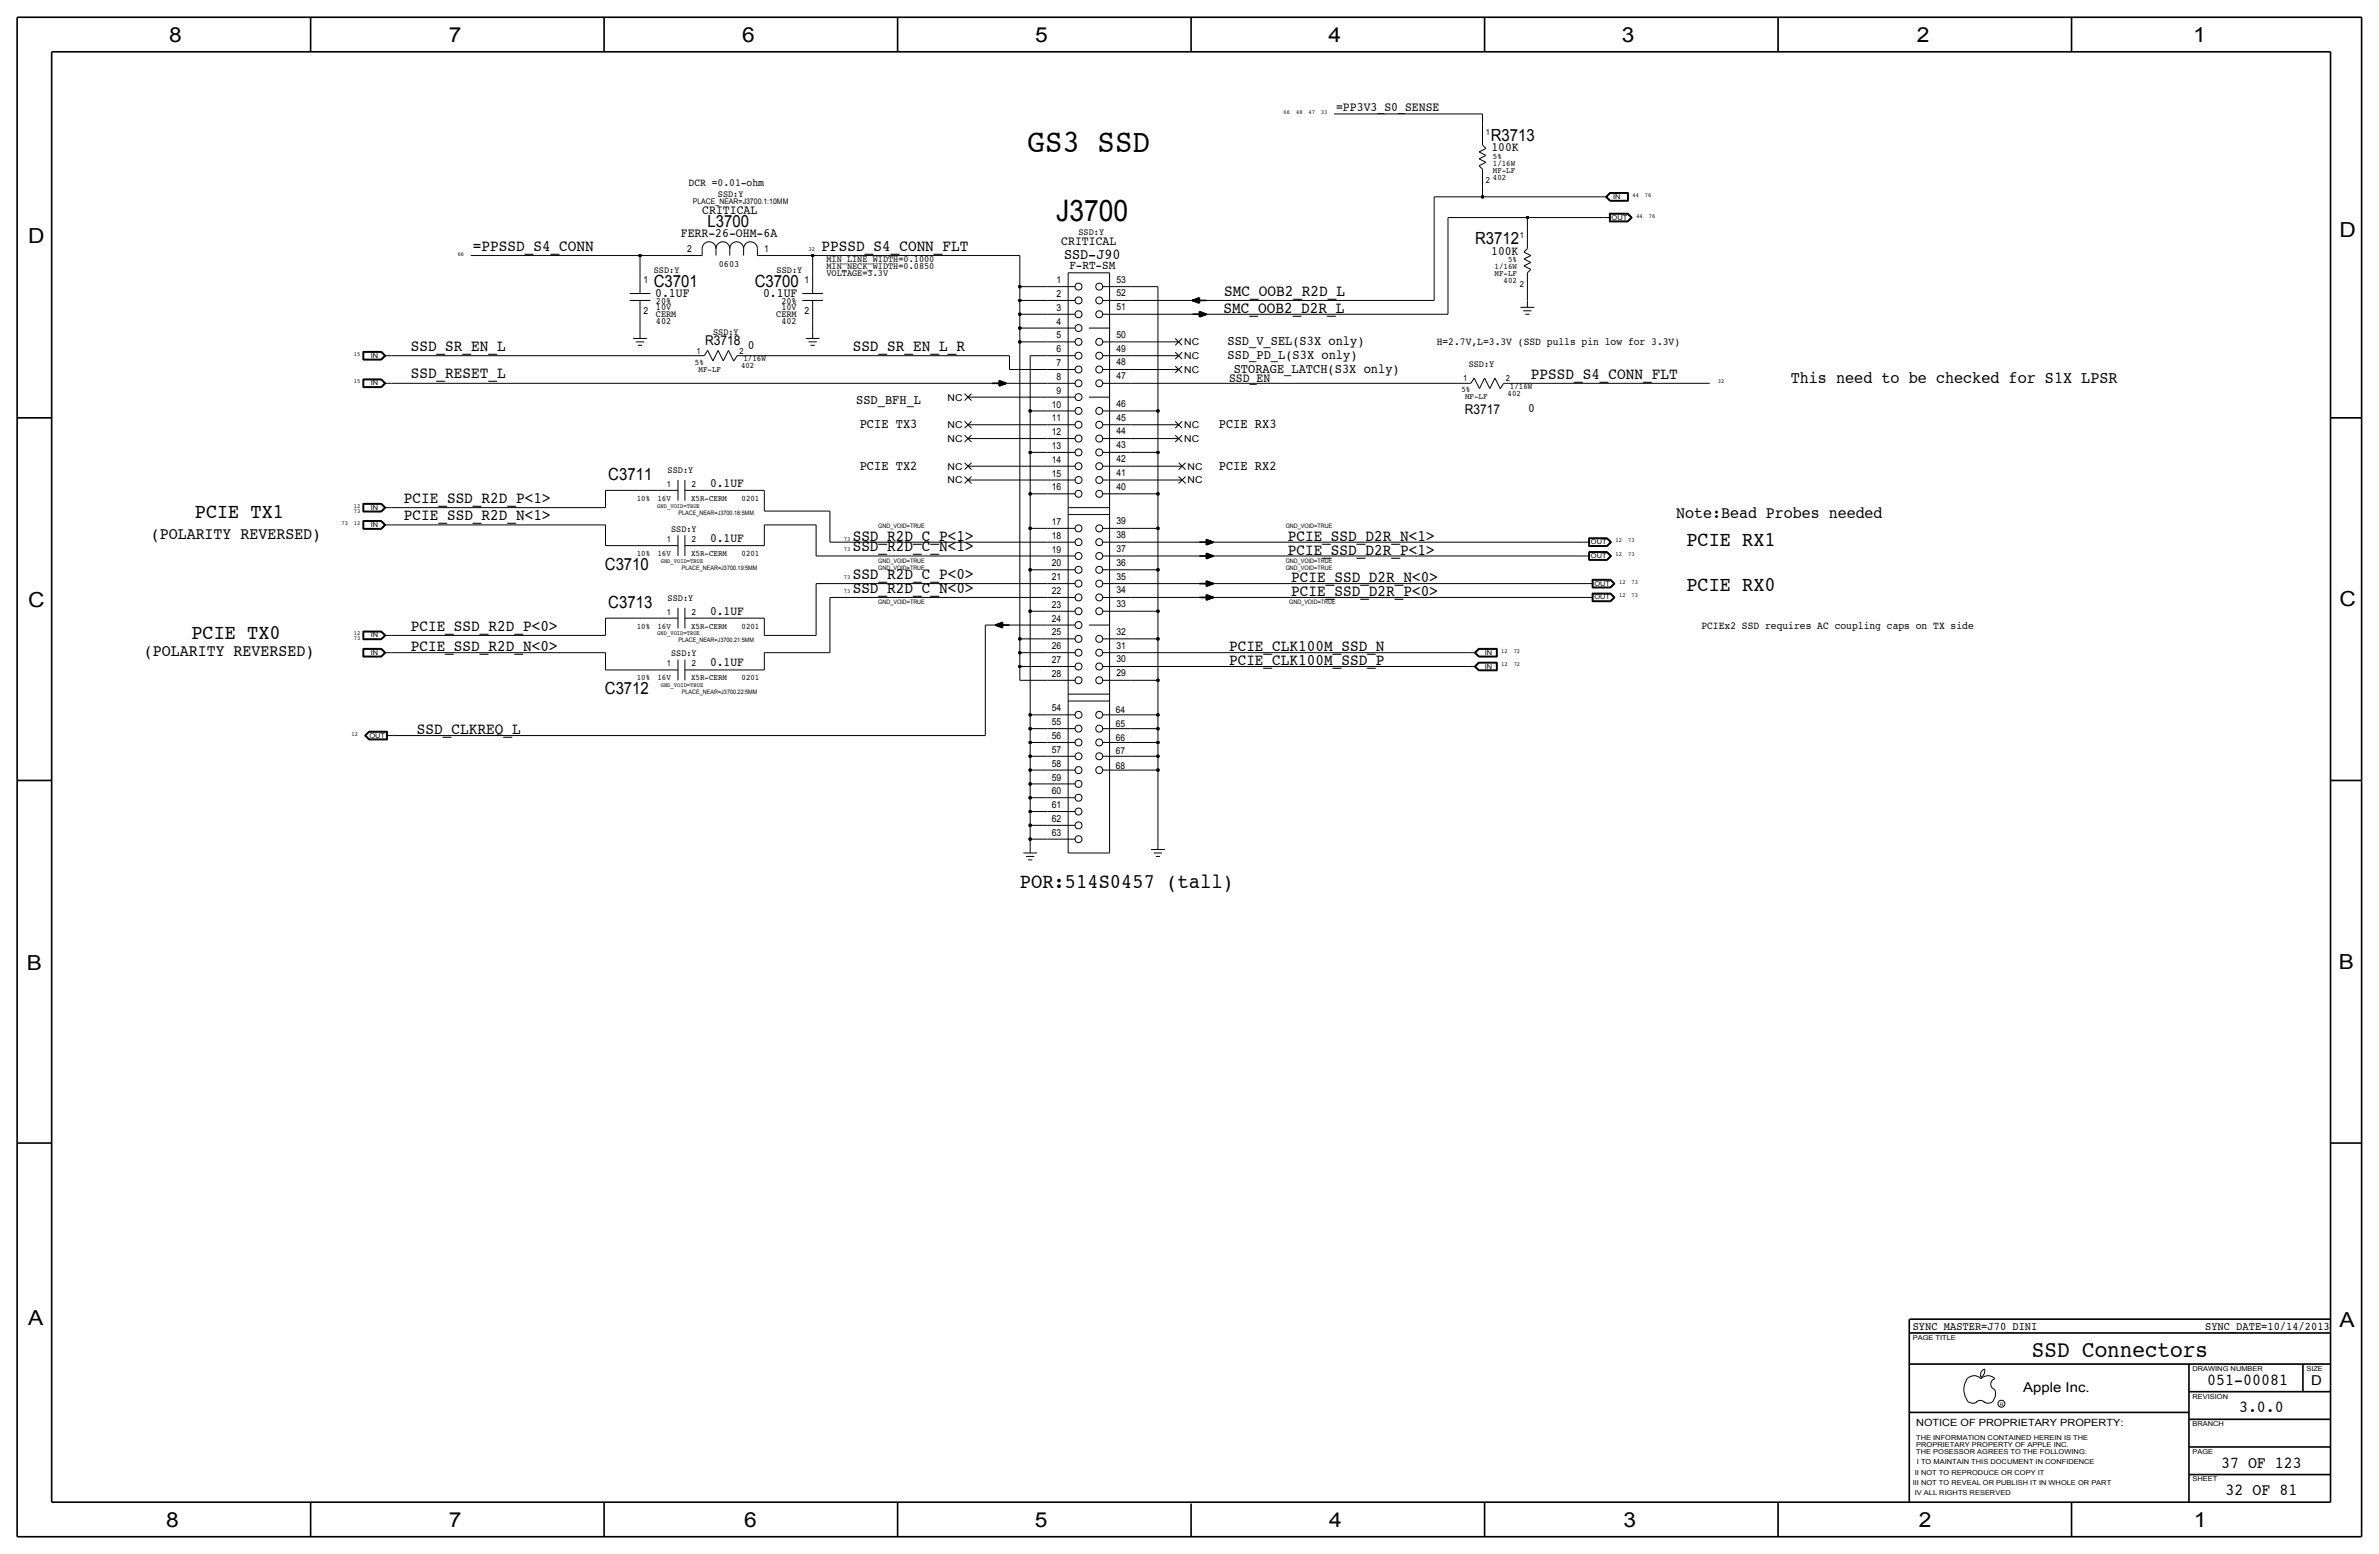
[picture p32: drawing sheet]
<svg xmlns="http://www.w3.org/2000/svg" width="875mm" height="572mm" viewBox="0 0 875 572" stroke-linecap="round" stroke-linejoin="round" font-family="sans-serif">
<defs><g id="words">
<text font-size="12" x="378" y="55.9">GS3 SSD</text>
<text font-size="10.9" x="388.5" y="81.3">J3700</text>
<text font-size="8.6" x="747.3" y="499.1">SSD Connectors</text>
<g font-size="7.7">
<text x="71.7" y="190.5">PCIE TX1</text>
<text x="620.3" y="200.7">PCIE RX1</text>
<text x="620.3" y="217.2">PCIE RX0</text>
<text x="70.4" y="234.9">PCIE TX0</text>
<text x="375.1" y="326.4">POR:514S0457 (tall)</text>
</g>
<g font-size="7.6">
<text x="62.2" y="15.5">8</text>
<text x="165" y="15.5">7</text>
<text x="273" y="15.5">6</text>
<text x="380.7" y="15.5">5</text>
<text x="488.6" y="15.5">4</text>
<text x="596.6" y="15.5">3</text>
<text x="705.1" y="15.5">2</text>
<text x="806.7" y="15.5">1</text>
<text x="10.4" y="89.4">D</text>
<text x="860.5" y="87.1">D</text>
<text x="10.4" y="223.3">C</text>
<text x="860.5" y="222.8">C</text>
<text x="9.8" y="356.6">B</text>
<text x="860.2" y="356.4">B</text>
<text x="10.4" y="487.4">A</text>
<text x="860.5" y="488.2">A</text>
<text x="61.2" y="561.6">8</text>
<text x="165" y="561.6">7</text>
<text x="273.8" y="561.6">6</text>
<text x="380.7" y="561.6">5</text>
<text x="488.9" y="561.6">4</text>
<text x="597.1" y="561.6">3</text>
<text x="705.8" y="561.6">2</text>
<text x="806.9" y="561.6">1</text>
</g>
<g font-size="6.2">
<text x="548.3" y="51.8">R3713</text>
<text x="260.3" y="83.6">L3700</text>
<text x="542.6" y="89.9">R3712</text>
<text x="240.5" y="105.4">C3701</text>
<text x="277.6" y="105.4">C3700</text>
<text x="658.7" y="141">This need to be checked for S1X LPSR</text>
<text x="223.8" y="176.5">C3711</text>
<text x="616.6" y="190.5">Note:Bead Probes needed</text>
<text x="55.5" y="198.1">(POLARITY REVERSED)</text>
<text x="222.5" y="209.6">C3710</text>
<text x="223.8" y="223.5">C3713</text>
<text x="52.9" y="241.3">(POLARITY REVERSED)</text>
<text x="222.5" y="255.3">C3712</text>
<text x="811.9" y="509.3">051-00081</text>
<text x="823.6" y="519.4">3.0.0</text>
<text x="817" y="539.8">37 OF 123</text>
<text x="818.6" y="549.9">32 OF 81</text>
</g>
<g font-size="5.9">
<text x="173.9" y="92.2">=PPSSD_S4_CONN</text>
<text x="302.2" y="92.2">PPSSD_S4_CONN_FLT</text>
<text x="450.3" y="108.7">SMC_OOB2_R2D_L</text>
<text x="450" y="115.1">SMC_OOB2_D2R_L</text>
<text x="151.1" y="129">SSD_SR_EN_L</text>
<text x="313.6" y="129">SSD_SR_EN_L_R</text>
<text x="151.1" y="139.2">SSD_RESET_L</text>
<text x="563.1" y="139.4">PPSSD_S4_CONN_FLT</text>
<text x="148.5" y="184.9">PCIE_SSD_R2D_P&lt;1&gt;</text>
<text x="148.5" y="191.3">PCIE_SSD_R2D_N&lt;1&gt;</text>
<text x="313.6" y="202.7">SSD_R2D_C_N&lt;1&gt;</text>
<text x="313.6" y="198.9">SSD_R2D_C_P&lt;1&gt;</text>
<text x="473.7" y="198.9">PCIE_SSD_D2R_N&lt;1&gt;</text>
<text x="473.7" y="204">PCIE_SSD_D2R_P&lt;1&gt;</text>
<text x="313.6" y="212.9">SSD_R2D_C_P&lt;0&gt;</text>
<text x="474.9" y="214.1">PCIE_SSD_D2R_N&lt;0&gt;</text>
<text x="313.6" y="217.9">SSD_R2D_C_N&lt;0&gt;</text>
<text x="474.9" y="219.2">PCIE_SSD_D2R_P&lt;0&gt;</text>
<text x="151.1" y="231.9">PCIE_SSD_R2D_P&lt;0&gt;</text>
<text x="151.1" y="239.5">PCIE_SSD_R2D_N&lt;0&gt;</text>
<text x="452.1" y="239.5">PCIE_CLK100M_SSD_N</text>
<text x="452.1" y="244.6">PCIE_CLK100M_SSD_P</text>
<text x="153.4" y="270">SSD_CLKREQ_L</text>
</g>
<text font-size="5.6" x="391.4" y="95.3">SSD-J90</text>
<g font-size="5">
<text x="259.4" y="126.7">R3718</text>
<text x="451.5" y="127">SSD_V_SEL(S3X only)</text>
<text x="451.5" y="132.1">SSD_PD_L(S3X only)</text>
<text x="453.8" y="137.2">STORAGE_LATCH(S3X only)</text>
<text x="314.9" y="148.6">SSD_BFH_L</text>
<text x="538.8" y="152.1">R3717</text>
<text x="316.2" y="157.5">PCIE TX3</text>
<text x="448.3" y="157.5">PCIE RX3</text>
<text x="316.2" y="172.7">PCIE TX2</text>
<text x="448.3" y="172.7">PCIE RX2</text>
<text x="850.1" y="509.3">D</text>
<text x="744.2" y="511.8">Apple Inc.</text>
</g>
<g font-size="4.7">
<text x="491.4" y="40.6">=PP3V3_S0_SENSE</text>
<text x="548.6" y="55.6">100K</text>
<text x="258.3" y="78.7">CRITICAL</text>
<text x="250.4" y="87.1">FERR-26-OHM-6A</text>
<text x="390.3" y="90.2">CRITICAL</text>
<text x="548.5" y="93.7">100K</text>
<text x="241" y="109.2">0.1UF</text>
<text x="280.6" y="109.2">0.1UF</text>
<text x="275.1" y="128.5">0</text>
<text x="452.1" y="140.5">SSD_EN</text>
<text x="562.1" y="151.4">0</text>
<text x="261.2" y="179.1">0.1UF</text>
<text x="261.2" y="199.4">0.1UF</text>
<text x="261.2" y="226.1">0.1UF</text>
<text x="261.2" y="245.1">0.1UF</text>
</g>
<text font-size="4.5" x="393.3" y="99.1">F-RT-SM</text>
<g font-size="4.3">
<text x="703.5" y="488.9">SYNC_MASTER=J70_DINI</text>
<text x="811.1" y="488.9">SYNC_DATE=10/14/2013</text>
</g>
<g font-size="4">
<text x="253.3" y="68.6">DCR =0.01-ohm</text>
<text x="528.4" y="127">H=2.7V,L=3.3V (SSD pulls pin low for 3.3V)</text>
<text x="625.8" y="231.1">PCIEx2 SSD requires AC coupling caps on TX side</text>
</g>
<text font-size="3.7" x="704.8" y="524.5">NOTICE OF PROPRIETARY PROPERTY:</text>
<g font-size="3.5">
<text x="264.1" y="72.4">SSD:Y</text>
<text x="396.7" y="86.4">SSD:Y</text>
<text x="252.7" y="92.7">2</text>
<text x="281.1" y="92.7">1</text>
<text x="240.5" y="100.3">SSD:Y</text>
<text x="264.4" y="98">0603</text>
<text x="285.6" y="100.3">SSD:Y</text>
<text x="304" y="96.5">MIN_LINE_WIDTH=0.1000</text>
<text x="304" y="101.6">VOLTAGE=3.3V</text>
<text x="304" y="99.1">MIN_NECK_WIDTH=0.0850</text>
<text x="236.7" y="104.1">1</text>
<text x="295.9" y="104.1">1</text>
<text x="388.6" y="104.1">1</text>
<text x="410.7" y="103.9">53</text>
<text x="241.2" y="111.8">20%</text>
<text x="287.4" y="111.8">20%</text>
<text x="388.6" y="109.2">2</text>
<text x="410.7" y="109">52</text>
<text x="236.7" y="115.6">2</text>
<text x="241.2" y="116.6">CERM</text>
<text x="241.2" y="114">10V</text>
<text x="241.2" y="119.1">402</text>
<text x="285.5" y="116.6">CERM</text>
<text x="287.4" y="119.1">402</text>
<text x="287.4" y="114">10V</text>
<text x="295.9" y="115.6">2</text>
<text x="388.6" y="114.3">3</text>
<text x="388.6" y="119.4">4</text>
<text x="410.7" y="114.1">51</text>
<text x="262.3" y="123.2">SSD:Y</text>
<text x="388.6" y="124.5">5</text>
<text x="410.7" y="124.2">50</text>
<text x="388.6" y="129.5">6</text>
<text x="410.7" y="129.3">49</text>
<text x="435.6" y="127">NC</text>
<text x="388.6" y="134.6">7</text>
<text x="410.7" y="134.4">48</text>
<text x="435.6" y="137.2">NC</text>
<text x="435.6" y="132.1">NC</text>
<text x="540.2" y="135.1">SSD:Y</text>
<text x="388.6" y="139.7">8</text>
<text x="410.7" y="139.5">47</text>
<text x="348.5" y="147.3">NC</text>
<text x="386.8" y="149.9">10</text>
<text x="388.6" y="144.8">9</text>
<text x="410.7" y="149.6">46</text>
<text x="386.8" y="155">11</text>
<text x="410.7" y="154.7">45</text>
<text x="348.5" y="157.5">NC</text>
<text x="386.8" y="160">12</text>
<text x="410.7" y="159.8">44</text>
<text x="435.6" y="157.5">NC</text>
<text x="348.5" y="162.6">NC</text>
<text x="386.8" y="165.1">13</text>
<text x="410.7" y="164.9">43</text>
<text x="435.6" y="162.6">NC</text>
<text x="245.6" y="174">SSD:Y</text>
<text x="348.5" y="172.7">NC</text>
<text x="386.8" y="170.2">14</text>
<text x="410.7" y="169.9">42</text>
<text x="436.8" y="172.7">NC</text>
<text x="348.5" y="177.8">NC</text>
<text x="386.8" y="175.3">15</text>
<text x="410.7" y="175">41</text>
<text x="436.8" y="177.8">NC</text>
<text x="386.8" y="180.4">16</text>
<text x="410.7" y="180.1">40</text>
<text x="246.8" y="195.6">SSD:Y</text>
<text x="386.8" y="193.1">17</text>
<text x="410.7" y="197.9">38</text>
<text x="410.7" y="192.8">39</text>
<text x="386.8" y="198.1">18</text>
<text x="386.8" y="203.2">19</text>
<text x="410.7" y="203">37</text>
<text x="386.8" y="208.3">20</text>
<text x="410.7" y="208.1">36</text>
<text x="386.8" y="213.4">21</text>
<text x="410.7" y="213.1">35</text>
<text x="245.6" y="221">SSD:Y</text>
<text x="386.8" y="218.5">22</text>
<text x="410.7" y="218.2">34</text>
<text x="386.8" y="223.5">23</text>
<text x="410.7" y="223.3">33</text>
<text x="386.8" y="228.6">24</text>
<text x="386.8" y="233.7">25</text>
<text x="410.7" y="233.5">32</text>
<text x="386.8" y="238.8">26</text>
<text x="410.7" y="238.5">31</text>
<text x="246.8" y="241.3">SSD:Y</text>
<text x="386.8" y="243.9">27</text>
<text x="410.7" y="243.6">30</text>
<text x="386.8" y="249">28</text>
<text x="410.7" y="248.7">29</text>
<text x="386.8" y="261.6">54</text>
<text x="410.4" y="262.1">64</text>
<text x="386.8" y="266.7">55</text>
<text x="410.4" y="267.2">65</text>
<text x="386.8" y="271.8">56</text>
<text x="410.4" y="272.5">66</text>
<text x="386.8" y="276.9">57</text>
<text x="386.8" y="282">58</text>
<text x="410.4" y="277.4">67</text>
<text x="386.8" y="287">59</text>
<text x="410.4" y="282.7">68</text>
<text x="386.8" y="292.1">60</text>
<text x="386.8" y="297.2">61</text>
<text x="386.8" y="302.3">62</text>
<text x="386.8" y="307.4">63</text>
</g>
<g font-size="3.1">
<text x="546.6" y="49.5">1</text>
<text x="549.1" y="58.4">5%</text>
<text x="549.1" y="61">1/16W</text>
<text x="549.1" y="63.5">MF-LF</text>
<text x="546.6" y="67.3">2</text>
<text x="549.1" y="66">402</text>
<text x="559" y="87.6">1</text>
<text x="549.7" y="101.6">MF-LF</text>
<text x="549.7" y="99.1">1/16W</text>
<text x="554.7" y="96.5">5%</text>
<text x="553" y="104.1">402</text>
<text x="559" y="105.4">2</text>
<text x="256.2" y="130">1</text>
<text x="272" y="130">2</text>
<text x="255.6" y="134.1">5%</text>
<text x="256.9" y="136.7">MF-LF</text>
<text x="272.6" y="135.4">402</text>
<text x="273.4" y="132.8">1/16W</text>
<text x="538.2" y="140.2">1</text>
<text x="553.9" y="140.2">2</text>
<text x="555.4" y="143">1/16W</text>
<text x="537.5" y="144.3">5%</text>
<text x="538.9" y="146.8">MF-LF</text>
<text x="554.5" y="145.5">402</text>
<text x="245.3" y="179.1">1</text>
<text x="254.5" y="179.1">2</text>
<text x="234.2" y="184.2">10%</text>
<text x="241.8" y="184.2">16V</text>
<text x="254.2" y="184.2">X5R-CERM</text>
<text x="272.7" y="184.2">0201</text>
<text x="245.3" y="199.4">1</text>
<text x="254.5" y="199.4">2</text>
<text x="234.2" y="204.5">10%</text>
<text x="241.8" y="204.5">16V</text>
<text x="254.2" y="204.5">X5R-CERM</text>
<text x="272.7" y="204.5">0201</text>
<text x="245.3" y="226.1">1</text>
<text x="254.5" y="226.1">2</text>
<text x="234.2" y="231.1">10%</text>
<text x="241.8" y="231.1">16V</text>
<text x="254.2" y="231.1">X5R-CERM</text>
<text x="272.7" y="231.1">0201</text>
<text x="245.3" y="245.1">1</text>
<text x="254.5" y="245.1">2</text>
<text x="234.2" y="250.2">10%</text>
<text x="241.8" y="250.2">16V</text>
<text x="254.2" y="250.2">X5R-CERM</text>
<text x="272.7" y="250.2">0201</text>
</g>
<text font-size="2.9" x="254.8" y="74.9">PLACE_NEAR=J3700.1:10MM</text>
<g font-size="2.5">
<text x="593.3" y="73.2">IN</text>
<text x="592.8" y="80.8">OUT</text>
<text x="136.4" y="131.6">IN</text>
<text x="136.4" y="141.7">IN</text>
<text x="136.4" y="187.5">IN</text>
<text x="136.4" y="193.8">IN</text>
<text x="585.2" y="200.2">OUT</text>
<text x="585.2" y="205.2">OUT</text>
<text x="586.4" y="215.4">OUT</text>
<text x="586.4" y="220.5">OUT</text>
<text x="136.4" y="234.4">IN</text>
<text x="136.4" y="240.8">IN</text>
<text x="546.1" y="245.9">IN</text>
<text x="546.1" y="240.8">IN</text>
<text x="135.9" y="271.3">OUT</text>
<text x="703.5" y="492.8">PAGE TITLE</text>
<text x="806.4" y="504.2">DRAWING NUMBER</text>
<text x="848.3" y="504.2">SIZE</text>
<text x="806.4" y="514.4">REVISION</text>
<text x="806.4" y="524.5">BRANCH</text>
<text x="704.8" y="532.1">PROPRIETARY PROPERTY OF APPLE INC.</text>
<text x="704.8" y="529.6">THE INFORMATION CONTAINED HEREIN IS THE</text>
<text x="704.8" y="534.7">THE POSESSOR AGREES TO THE FOLLOWING:</text>
<text x="705.1" y="538.5">I TO MAINTAIN THIS DOCUMENT IN CONFIDENCE</text>
<text x="806.4" y="534.7">PAGE</text>
<text x="704.3" y="542.3">II NOT TO REPRODUCE OR COPY IT</text>
<text x="806.4" y="544.8">SHEET</text>
<text x="703.5" y="546.1">III NOT TO REVEAL OR PUBLISH IT IN WHOLE OR PART</text>
<text x="704.3" y="549.9">IV ALL RIGHTS RESERVED</text>
</g>
<g font-size="2.3">
<text x="472.1" y="41.9">66</text>
<text x="476.7" y="41.9">48</text>
<text x="481.3" y="41.9">47</text>
<text x="485.9" y="41.9">33</text>
<text x="600.5" y="72.4">44</text>
<text x="605" y="72.4">76</text>
<text x="601.9" y="80">44</text>
<text x="606.4" y="80">76</text>
<text x="168.4" y="94">66</text>
<text x="297.4" y="92.2">32</text>
<text x="130.2" y="130.8">15</text>
<text x="130.2" y="141">15</text>
<text x="631.9" y="141">32</text>
<text x="130.2" y="188.5">73</text>
<text x="130.2" y="186.7">12</text>
<text x="241.8" y="186.7">GND_VOID=TRUE</text>
<text x="249.5" y="189.2">PLACE_NEAR=J3700.18:5MM</text>
<text x="125.6" y="193">73</text>
<text x="130.2" y="193">12</text>
<text x="323" y="194.3">GND_VOID=TRUE</text>
<text x="472.9" y="194.3">GND_VOID=TRUE</text>
<text x="310.3" y="202.7">73</text>
<text x="310.3" y="198.9">73</text>
<text x="594.3" y="199.4">12</text>
<text x="598.8" y="199.4">73</text>
<text x="243" y="207">GND_VOID=TRUE</text>
<text x="250.8" y="209.6">PLACE_NEAR=J3700.19:5MM</text>
<text x="323" y="209.6">GND_VOID=TRUE</text>
<text x="323" y="207">GND_VOID=TRUE</text>
<text x="472.9" y="207">GND_VOID=TRUE</text>
<text x="472.9" y="209.5">GND_VOID=TRUE</text>
<text x="594.3" y="204.5">12</text>
<text x="598.8" y="204.5">73</text>
<text x="310.3" y="212.9">73</text>
<text x="595.5" y="214.6">12</text>
<text x="600.1" y="214.6">73</text>
<text x="310.3" y="217.9">73</text>
<text x="595.5" y="219.7">12</text>
<text x="600.1" y="219.7">73</text>
<text x="323" y="222.3">GND_VOID=TRUE</text>
<text x="474.2" y="222.3">GND_VOID=TRUE</text>
<text x="130.2" y="233.7">12</text>
<text x="241.8" y="233.7">GND_VOID=TRUE</text>
<text x="130.2" y="235.5">73</text>
<text x="249.5" y="236.2">PLACE_NEAR=J3700.21:5MM</text>
<text x="552.2" y="245.1">12</text>
<text x="552.2" y="240">12</text>
<text x="556.8" y="245.1">72</text>
<text x="556.8" y="240">72</text>
<text x="243" y="252.7">GND_VOID=TRUE</text>
<text x="250.8" y="255.3">PLACE_NEAR=J3700.22:5MM</text>
<text x="129.3" y="270.5">12</text>
</g>
<text font-size="1.8" x="735.5" y="516.9">R</text>
</g></defs>
<g fill="none" stroke="#000" stroke-width=".37">
<path d="M490.7 41.9h54.6zM544 58.4l2.6 1.3zM544 55.9l2.6 1.3zM544 55.9l2.6-1.3zM544 58.4l2.6-1.2zM545.3 53.3l1.3 1.3zM545.3 41.9v3.8zM545.3 45.7v7.6zM527.5 72.4v38.1zM527.5 72.4h17.8zM544 61l1.3 1.2zM544 61l2.6-1.3z"/>
<path d="M545.3 72.4h43.2zM545.3 68.6v3.8zM545.3 62.2v6.4zM588.5 72.4h2.5zM590.5 72.4l1.6 1.6zM590.7 72.4l1.5-1.5zM590.7 72.4l1.5 1.5zM590.9 72.4l1.3 1.4zM590.9 72.4l1.3-1.4zM591 72.4l1.3 1.3zM591 72.4l1.3-1.3zM592 78.4v3.2z"/>
<path d="M592 78.4h6.8zM592.1 78.5v3zM592.1 78.5h6.6zM592.1 70.8h6.8zM592.1 70.8l-1.6 1.6zM592.1 74h6.8zM592.2 70.9h6.6zM592.2 78.6v2.8zM592.2 78.6h6.5zM592.2 73.9h6.6zM592.2 71h6.5zM592.2 73.8h6.5z"/>
<path d="M592.3 71.1h6.3zM592.3 73.7h6.3zM592.3 78.7h6.3zM592.3 78.7v2.6zM598.6 78.7l1.3 1.3zM598.6 71.1v2.6zM598.7 78.6l1.3 1.4zM598.7 71v2.8zM598.7 78.5l1.5 1.5zM598.8 78.4l1.6 1.6zM598.8 70.9v3zM598.9 70.8v3.2z"/>
<path d="M173.2 94h62.2zM235.4 94h15.2zM235.4 94v6.3zM250.6 94h7.7zM258.3 91.4a2.54 2.54 0 0 1 2.5-2.5 2.54 2.54 0 0 1 2.5 2.5 2.54 2.54 0 0 1 2.6-2.5 2.54 2.54 0 0 1 2.5 2.5 2.54 2.54 0 0 1 2.6-2.5 2.54 2.54 0 0 1 2.5 2.5 2.54 2.54 0 0 1 2.5-2.5 2.54 2.54 0 0 1 2.6 2.5M258.3 91.4v2.6zM263.3 91.4v2.6zM268.4 91.4v2.6zM273.5 91.4v2.6zM278.6 91.4v2.6zM278.6 94h7.6zM286.2 94h12.7z"/>
<path d="M298.9 94h76.2zM298.9 94v6.3zM375.1 94v11.4zM532.6 80v35.6zM532.6 80h29.2zM560.5 97.8l2.6-1.3zM560.5 95.3l2.6-1.3zM560.5 92.7l1.3-1.3zM560.5 92.7l2.6 1.3zM560.5 97.8l2.6 1.3zM560.5 95.3l2.6 1.2zM561.8 80v3.8z"/>
<path d="M561.8 83.8v7.6zM561.8 80h27.9zM563.1 99.1l-1.3 1.2zM589.7 80h2.6zM592 81.6h6.8zM592.1 81.5h6.6zM592.2 81.4h6.5zM592.3 81.3h6.3zM598.6 81.3l1.3-1.3zM598.7 81.4l1.3-1.4zM598.7 81.5l1.5-1.5zM598.8 81.6l1.6-1.6z"/>
<path d="M231.6 108h7.6zM231.6 110.5h7.6zM235.4 118.1v3.8zM235.4 100.3v7.7zM235.4 110.5v7.6zM295.1 110.5h7.6zM295.1 108h7.6zM298.9 118.1v3.8zM298.9 100.3v7.7zM298.9 110.5v7.6zM375.1 105.4h10.2zM375.1 110.5h10.2z"/>
<path d="M375.1 115.6h10.2zM375.1 105.4v5.1zM375.1 110.5v5.1zM375.1 115.6v5zM385.3 115.6h10.1zM385.3 110.5h10.1zM385.3 105.4h10.1zM392.9 100.3h15.2zM392.9 100.3v213.4zM405.6 115.6h10.1zM405.6 105.4h10.1zM405.6 110.5h10.1z"/>
<path d="M408.1 100.3v213.4zM415.7 115.6h116.9zM415.7 110.5h111.8zM415.7 105.4h10.2zM425.9 105.4v45.7zM559.3 113h5zM560.3 114.3h3zM561 115.6h1.6zM561.8 106.7v3.8zM561.8 110.5v2.5zM561.8 100.3v6.4zM133.5 129.2h6.8z"/>
<path d="M133.5 139.4h6.8zM133.5 129.2v3.2zM133.5 132.4h6.8zM133.5 139.4v3.1zM133.6 129.3v3zM133.6 132.3h6.7zM133.6 139.5v2.9zM133.6 129.3h6.7zM133.6 139.5h6.7zM133.7 129.4v2.8zM133.7 132.2h6.5zM133.7 139.6v2.7z"/>
<path d="M133.7 129.4h6.5zM133.7 139.6h6.5zM133.8 129.5h6.4zM133.8 129.5v2.6zM133.8 132.1h6.4zM133.8 139.7h6.4zM133.8 139.7v2.5zM140.2 132.1l1.2-1.3zM140.2 129.5l1.2 1.3zM140.2 139.7l1.2 1.3zM140.2 132.2l1.4-1.4zM140.2 129.4l1.4 1.4z"/>
<path d="M140.2 139.6l1.4 1.4zM140.3 129.3l1.4 1.5zM140.3 139.5l1.4 1.5zM140.3 132.3l1.4-1.5zM140.3 129.2l1.6 1.6zM140.3 139.4l1.6 1.6zM140.3 132.4l1.6-1.6zM141.4 130.8h2.6zM144 130.8h109.9zM232.9 124.5h5zM233.9 125.7h3zM234.6 127h1.6z"/>
<path d="M235.4 121.9v2.6zM253.9 130.8h5.1zM260.3 128.9l-1.3 1.9zM260.3 128.9l1.9 3.8zM264.1 128.9l-1.9 3.8zM264.1 128.9l1.9 3.8zM267.9 128.9l-1.9 3.8zM267.9 128.9l1.9 3.8zM271.1 130.8l-1.3 2zM271.1 130.8h5.7zM276.8 130.8h94.5zM296.4 124.5h5z"/>
<path d="M297.4 125.7h3zM298.1 127h1.6zM298.9 121.9v2.6zM371.3 135.9h14zM371.3 130.8v5.1zM375.1 120.7h10.2zM375.1 125.7h10.2zM375.1 120.7v5zM375.1 125.7v109.3zM378.9 130.8h6.4zM378.9 130.8v20.3zM385.3 135.9h10.1z"/>
<path d="M385.3 130.8h10.1zM385.3 125.7h10.1zM385.3 120.7h10.1zM400.5 120.7h7.6zM405.6 130.8h10.1zM405.6 135.9h10.1zM405.6 125.7h10.1zM415.7 130.8h17.8zM415.7 135.9h17.8zM415.7 125.7h17.8zM432.3 124.5l2.5 2.5zM432.3 134.6l2.5 2.6z"/>
<path d="M432.3 129.5l2.5 2.6zM434.8 124.5l-2.5 2.5zM434.8 134.6l-2.5 2.6zM434.8 129.5l-2.5 2.6zM542.2 139l2 3.9zM542.2 139l-1.2 2zM546 139l-1.8 3.9zM546 139l2 3.9zM549.9 139l-1.9 3.9zM549.9 139l1.9 3.9zM133.5 142.5h6.8zM133.6 142.4h6.7z"/>
<path d="M133.7 142.3h6.5zM133.8 142.2h6.4zM140.2 142.2l1.2-1.2zM140.2 142.3l1.4-1.3zM140.3 142.4l1.4-1.4zM140.3 142.5l1.6-1.5zM141.4 141h2.6zM144 141h241.3zM354.8 147.3l2.5-2.5zM354.8 144.8l2.5 2.5zM354.8 157.5l2.5-2.6zM354.8 154.9l2.5 2.6z"/>
<path d="M356.1 156.2h29.2zM356.1 146.1h29.2zM378.9 151.1h6.4zM378.9 151.1v15.3zM385.3 146.1h10.1zM385.3 151.1h10.1zM385.3 156.2h10.1zM385.3 141h10.1zM400.5 146.1h7.6zM405.6 151.1h10.1zM405.6 141h10.1zM405.6 156.2h10.1z"/>
<path d="M415.7 156.2h17.8zM415.7 151.1h10.2zM415.7 141h120.2zM425.9 151.1v15.3zM432.3 154.9l2.5 2.6zM434.8 154.9l-2.5 2.6zM535.9 141h5.1zM553.1 141h5.6zM553.1 141l-1.3 2zM558.7 141h70.2zM249.4 176.5v7.7zM251.9 176.5v7.7z"/>
<path d="M354.8 177.8l2.5-2.5zM354.8 175.3l2.5 2.5zM354.8 172.7l2.5-2.5zM354.8 170.2l2.5 2.5zM354.8 162.6l2.5-2.6zM354.8 160l2.5 2.6zM356.1 161.3h29.2zM356.1 171.5h29.2zM356.1 176.5h29.2zM378.9 166.4h6.4zM378.9 166.4v15.2zM385.3 161.3h10.1z"/>
<path d="M385.3 166.4h10.1zM385.3 171.5h10.1zM385.3 176.5h10.1zM405.6 176.5h10.1zM405.6 171.5h10.1zM405.6 166.4h10.1zM405.6 161.3h10.1zM415.7 161.3h17.8zM415.7 171.5h19.1zM415.7 176.5h19.1zM415.7 166.4h10.2zM425.9 166.4v15.2z"/>
<path d="M432.3 160l2.5 2.6zM433.5 175.3l2.6 2.5zM433.5 170.2l2.6 2.5zM434.8 160l-2.5 2.6zM436.1 175.3l-2.6 2.5zM436.1 170.2l-2.6 2.5zM133.5 185.1h6.8zM133.5 191.5h6.8zM133.5 185.1v3.2zM133.5 188.3h6.8zM133.5 191.5v3.1zM133.5 194.6h6.8z"/>
<path d="M133.6 185.2v3zM133.6 188.2h6.7zM133.6 191.6v2.9zM133.6 194.5h6.7zM133.6 185.2h6.7zM133.6 191.6h6.7zM133.7 185.3v2.8zM133.7 188.1h6.5zM133.7 191.7v2.7zM133.7 194.4h6.5zM133.7 185.3h6.5zM133.7 191.7h6.5z"/>
<path d="M133.8 185.4h6.4zM133.8 185.4v2.6zM133.8 188h6.4zM133.8 191.8h6.4zM133.8 191.8v2.5zM133.8 194.3h6.4zM140.2 188l1.2-1.3zM140.2 194.3l1.2-1.3zM140.2 185.4l1.2 1.3zM140.2 191.8l1.2 1.2zM140.2 188.1l1.4-1.4zM140.2 194.4l1.4-1.4z"/>
<path d="M140.2 185.3l1.4 1.4zM140.2 191.7l1.4 1.3zM140.3 185.2l1.4 1.5zM140.3 191.6l1.4 1.4zM140.3 188.2l1.4-1.5zM140.3 194.5l1.4-1.5zM140.3 185.1l1.6 1.6zM140.3 191.5l1.6 1.5zM140.3 188.3l1.6-1.6zM140.3 194.6l1.6-1.6zM141.4 186.7h2.6zM141.4 193h2.6z"/>
<path d="M144 186.7h78.7zM144 193h78.7zM222.7 180.3h19.1zM222.7 180.3v6.4zM222.7 193v7.7zM241.8 180.3h7.6zM249.4 196.9v7.6zM251.9 180.3h7.6zM251.9 196.9v7.6zM259.5 180.3h21.6zM281.1 188h24.2zM281.1 180.3v7.7z"/>
<path d="M281.1 193h19.1zM281.1 193v7.7zM300.2 193v11.5zM305.3 199.4h80zM305.3 188v11.4zM378.9 194.3h6.4zM378.9 181.6h6.4zM378.9 194.3v15.3zM378.9 181.6v12.7zM385.3 199.4h10.1zM385.3 194.3h10.1zM385.3 181.6h10.1z"/>
<path d="M392.9 186.7h15.2zM392.9 189.2h15.2zM405.6 194.3h10.1zM405.6 181.6h10.1zM405.6 199.4h10.1zM415.7 181.6h10.2zM415.7 199.4h166.4zM415.7 194.3h10.2zM425.9 194.3v15.3zM425.9 181.6v12.7zM582.1 199.4h2.6zM584.4 197.8v3.2z"/>
<path d="M584.4 197.8h6.8zM584.5 197.9v3zM584.5 197.9h6.6zM584.6 198h6.5zM584.6 198v2.8zM584.7 198.1h6.3zM584.7 198.1v2.6zM591 198.1l1.3 1.3zM591.1 198l1.3 1.4zM591.1 197.9l1.5 1.5zM591.2 197.8l1.5 1.6zM592.4 199.4l-1.3 1.4z"/>
<path d="M592.7 199.4l-1.5 1.6zM222.7 200.7h19.1zM241.8 200.7h7.6zM251.9 200.7h7.6zM259.5 200.7h21.6zM300.2 214.6h85.1zM300.2 204.5h85.1zM300.2 214.6v19.1zM305.3 219.7h80zM305.3 219.7v20.3zM378.9 209.6h6.4zM378.9 209.6v15.2z"/>
<path d="M385.3 219.7h10.1zM385.3 209.6h10.1zM385.3 214.6h10.1zM385.3 204.5h10.1zM405.6 209.6h10.1zM405.6 219.7h10.1zM405.6 214.6h10.1zM405.6 204.5h10.1zM415.7 209.6h10.2zM415.7 204.5h166.4zM415.7 219.7h167.7zM415.7 214.6h167.7z"/>
<path d="M425.9 209.6v15.2zM582.1 204.5h2.6zM583.4 214.6h2.5zM583.4 219.7h2.5zM584.4 201h6.8zM584.4 206h6.8zM584.4 202.9v3.1zM584.4 202.9h6.8zM584.5 200.9h6.6zM584.5 203v2.9zM584.5 205.9h6.6zM584.5 203h6.6z"/>
<path d="M584.6 203.1h6.5zM584.6 200.8h6.5zM584.6 203.1v2.7zM584.6 205.8h6.5zM584.7 200.7h6.3zM584.7 203.2h6.3zM584.7 203.2v2.5zM584.7 205.7h6.3zM585.6 216.2h6.8zM585.6 213.1v3.1zM585.6 218.1v3.2zM585.6 213.1h6.8z"/>
<path d="M585.6 218.1h6.8zM585.7 213.2v2.9zM585.7 216.1h6.7zM585.7 218.2v3zM585.7 213.2h6.7zM585.7 218.2h6.7zM585.8 213.3v2.7zM585.8 216h6.5zM585.8 218.3v2.8zM585.8 213.3h6.5zM585.8 218.3h6.5zM585.9 213.4h6.4z"/>
<path d="M585.9 218.4h6.4zM585.9 213.4v2.5zM585.9 215.9h6.4zM585.9 218.4v2.6zM591 203.2l1.3 1.3zM591 200.7l1.3-1.3zM591 205.7l1.3-1.2zM591.1 205.8l1.3-1.3zM591.1 203.1l1.3 1.4zM591.1 200.9l1.5-1.5zM591.1 205.9l1.5-1.4zM591.1 203l1.5 1.5z"/>
<path d="M591.2 202.9l1.5 1.6zM592.3 213.4l1.2 1.2zM592.3 218.4l1.2 1.3zM592.3 215.9l1.2-1.3zM592.3 213.3l1.4 1.3zM592.3 218.3l1.4 1.4zM592.3 216l1.4-1.4zM592.4 216.1l1.5-1.5zM592.4 213.2l1.5 1.4zM592.4 218.2l1.5 1.5zM592.4 213.1l1.6 1.5zM592.4 218.1l1.6 1.6z"/>
<path d="M592.7 204.5l-1.5 1.5zM594 214.6l-1.6 1.6zM594 219.7l-1.6 1.6zM133.5 232.1h6.8zM133.5 238.5h6.8zM133.5 232.1v3.2zM133.5 235.3h6.8zM133.5 238.5v3.1zM133.6 232.2v3zM133.6 235.2h6.7zM133.6 238.6v2.9zM133.6 232.2h6.7z"/>
<path d="M133.6 238.6h6.7zM133.7 232.3v2.8zM133.7 235.1h6.5zM133.7 238.7v2.7zM133.7 232.3h6.5zM133.7 238.7h6.5zM133.8 232.4h6.4zM133.8 232.4v2.5zM133.8 235h6.4zM133.8 238.8h6.4zM133.8 238.8v2.5zM140.2 235l1.2-1.3z"/>
<path d="M140.2 232.4l1.2 1.3zM140.2 238.8l1.2 1.2zM140.2 235.1l1.4-1.4zM140.2 232.3l1.4 1.4zM140.2 238.7l1.4 1.3zM140.3 232.2l1.4 1.5zM140.3 238.6l1.4 1.4zM140.3 235.2l1.4-1.5zM140.3 232.1l1.6 1.6zM140.3 238.5l1.6 1.5zM140.3 235.3l1.6-1.6zM141.4 233.7h2.6z"/>
<path d="M144 233.7h78.7zM222.7 227.3h19.1zM222.7 227.3v6.4zM241.8 227.3h7.6zM249.4 223.5v7.6zM251.9 227.3h7.6zM251.9 223.5v7.6zM259.5 227.3h21.6zM281.1 233.7h19.1zM281.1 227.3v6.4zM362.4 229.9h22.9zM362.4 229.9v40.6z"/>
<path d="M375.1 235h10.2zM375.1 235v5zM378.9 224.8h6.4zM378.9 224.8v38.1zM385.3 224.8h10.1zM385.3 235h10.1zM385.3 229.9h10.1zM400.5 229.9h7.6zM405.6 224.8h10.1zM405.6 235h10.1zM415.7 224.8h10.2zM415.7 235h10.2z"/>
<path d="M425.9 235v15.2zM425.9 224.8v10.2zM543.9 238.5h6.8zM543.9 238.5l-1.6 1.5zM543.9 238.6h6.7zM544 238.7l-1.4 1.3zM544 238.7h6.5zM544 238.8h6.4zM550.4 238.8v2.5zM550.5 238.7v2.7zM550.6 238.6v2.9zM550.7 238.5v3.1z"/>
<path d="M585.6 221.3h6.8zM585.7 221.2h6.7zM585.8 221.1h6.5zM585.9 221h6.4zM592.3 221l1.2-1.3zM592.3 221.1l1.4-1.4zM592.4 221.2l1.5-1.5zM133.5 241.6h6.8zM133.6 241.5h6.7zM133.7 241.4h6.5zM133.8 241.3h6.4zM140.2 241.3l1.2-1.3z"/>
<path d="M140.2 241.4l1.4-1.4zM140.3 241.5l1.4-1.5zM140.3 241.6l1.6-1.6zM141.4 240h2.6zM144 240h78.7zM222.7 246.4h19.1zM222.7 240v6.4zM241.8 246.4h7.6zM249.4 242.6v7.6zM251.9 246.4h7.6zM251.9 242.6v7.6zM259.5 246.4h21.6z"/>
<path d="M281.1 240h24.2zM281.1 240v6.4zM375.1 240h10.2zM375.1 245.1h10.2zM375.1 250.2h10.2zM375.1 240v5.1zM375.1 245.1v5.1zM385.3 245.1h10.1zM385.3 240h10.1zM385.3 250.2h10.1zM392.9 255.3h15.2zM392.9 257.8h15.2z"/>
<path d="M405.6 250.2h10.1zM405.6 240h10.1zM405.6 245.1h10.1zM415.7 250.2h10.2zM415.7 240h124.5zM415.7 245.1h124.5zM425.9 250.2v12.7zM540.2 245.1h2.5zM540.2 240h2.5zM542.3 245.1l1.6 1.6zM542.3 240l1.6 1.6zM542.4 245.1l1.5-1.5z"/>
<path d="M542.4 240l1.5-1.4zM542.4 245.1l1.5 1.5zM542.4 240l1.5 1.5zM542.6 245.1l1.4 1.4zM542.6 240l1.4 1.4zM542.7 245.1l1.3 1.3zM542.7 240l1.3 1.3zM542.7 245.1l1.3-1.3zM542.7 240l1.3-1.2zM543.9 243.5h6.8zM543.9 243.5l-1.6 1.6zM543.9 246.7h6.8z"/>
<path d="M543.9 241.6h6.8zM543.9 243.6h6.7zM543.9 246.6h6.7zM543.9 241.5h6.7zM544 243.7l-1.4 1.4zM544 243.7h6.5zM544 246.5h6.5zM544 241.4h6.5zM544 246.4h6.4zM544 241.3h6.4zM544 243.8h6.4zM550.4 243.8v2.6z"/>
<path d="M550.5 243.7v2.8zM550.6 243.6v3zM550.7 243.5v3.2zM134.1 270.5l1.6 1.6zM134.1 270.5l1.6-1.6zM134.3 270.5l1.4 1.5zM134.4 270.5l1.4 1.4zM134.6 270.5l1.2-1.3zM134.6 270.5l1.2 1.3zM135.7 268.9h6.8zM135.7 272.1h6.8zM135.7 272h6.7z"/>
<path d="M135.7 269h6.7zM135.7 269l-1.4 1.5zM135.8 269.1l-1.4 1.4zM135.8 269.1h6.5zM135.8 271.9h6.5zM135.8 269.2h6.4zM135.8 271.8h6.4zM142.2 269.2v2.6zM142.2 270.5h2.5zM142.3 269.1v2.8zM142.4 269v3zM142.5 268.9v3.2z"/>
<path d="M144.7 270.5h217.7zM378.9 278.1h6.4zM378.9 273.1h6.4zM378.9 268h6.4zM378.9 262.9h6.4zM378.9 278.1v5.1zM378.9 273.1v5zM378.9 268v5.1zM378.9 262.9v5.1zM385.3 262.9h10.1zM385.3 278.1h10.1zM385.3 273.1h10.1z"/>
<path d="M385.3 268h10.1zM405.6 262.9h10.1zM405.6 268h10.1zM405.6 273.1h10.1zM405.6 278.1h10.1zM415.7 278.1h10.2zM415.7 273.1h10.2zM415.7 268h10.2zM415.7 262.9h10.2zM425.9 278.1v5.1zM425.9 273.1v5zM425.9 268v5.1z"/>
<path d="M425.9 262.9v5.1zM378.9 298.5h6.4zM378.9 293.4h6.4zM378.9 288.3h6.4zM378.9 283.2h6.4zM378.9 298.5v5zM378.9 293.4v5.1zM378.9 288.3v5.1zM378.9 283.2v5.1zM385.3 288.3h10.1zM385.3 298.5h10.1zM385.3 283.2h10.1z"/>
<path d="M385.3 293.4h10.1zM405.6 283.2h10.1zM415.7 283.2h10.2zM425.9 283.2v26.7zM376.4 313.7h5.1zM377.4 315h3zM378.2 316.2h1.5zM378.9 308.6h6.4zM378.9 303.5h6.4zM378.9 303.5v5.1zM378.9 308.6v2.6zM378.9 311.2v2.5z"/>
<path d="M385.3 303.5h10.1zM385.3 308.6h10.1zM392.9 313.7h15.2zM423.4 312.4h5zM424.4 313.7h3zM425.1 315h1.6zM425.9 309.9v2.5zM724.1 515.6l.5 .2a2.67 2.67 0 0 0 2.5-.2M726.8 515.7a2.09 2.09 0 0 1 3.1 0M728.6 506.5a2.69 2.69 0 0 0 1.3-3 2.26 2.26 0 0 0-1.3 3M729.7 515.6l.4 .2a2.67 2.67 0 0 0 2.6-.2M733.7 511.1a4.5 4.5 0 0 1-1 4.6"/>
<path d="M733.8 511a2.08 2.08 0 0 1-1.6-2 2.08 2.08 0 0 1 1.6-2 3.4 3.4 0 0 0-5.1 0 3.6 3.6 0 0 0-3.9-.8 3.6 3.6 0 0 0-2.3 3.3 7.1 7.1 0 0 0 1.6 6.2"/>
<circle cx="396.7" cy="115.6" r="1.28"/>
<circle cx="396.7" cy="105.4" r="1.28"/>
<circle cx="396.7" cy="110.5" r="1.28"/>
<circle cx="404.3" cy="110.5" r="1.28"/>
<circle cx="404.3" cy="115.6" r="1.28"/>
<circle cx="404.3" cy="105.4" r="1.28"/>
<circle cx="396.7" cy="125.7" r="1.28"/>
<circle cx="396.7" cy="120.7" r="1.28"/>
<circle cx="396.7" cy="130.8" r="1.28"/>
<circle cx="396.7" cy="135.9" r="1.28"/>
<circle cx="404.3" cy="130.8" r="1.28"/>
<circle cx="404.3" cy="125.7" r="1.28"/>
<circle cx="404.3" cy="135.9" r="1.28"/>
<circle cx="396.7" cy="146.1" r="1.28"/>
<circle cx="396.7" cy="141" r="1.28"/>
<circle cx="396.7" cy="156.2" r="1.28"/>
<circle cx="396.7" cy="151.1" r="1.28"/>
<circle cx="404.3" cy="141" r="1.28"/>
<circle cx="404.3" cy="156.2" r="1.28"/>
<circle cx="404.3" cy="151.1" r="1.28"/>
<circle cx="396.7" cy="166.4" r="1.28"/>
<circle cx="396.7" cy="161.3" r="1.28"/>
<circle cx="396.7" cy="176.5" r="1.28"/>
<circle cx="396.7" cy="171.5" r="1.28"/>
<circle cx="404.3" cy="176.5" r="1.28"/>
<circle cx="404.3" cy="166.4" r="1.28"/>
<circle cx="404.3" cy="171.5" r="1.28"/>
<circle cx="404.3" cy="161.3" r="1.28"/>
<circle cx="396.7" cy="199.4" r="1.28"/>
<circle cx="396.7" cy="194.3" r="1.28"/>
<circle cx="396.7" cy="181.6" r="1.28"/>
<circle cx="404.3" cy="199.4" r="1.28"/>
<circle cx="404.3" cy="194.3" r="1.28"/>
<circle cx="404.3" cy="181.6" r="1.28"/>
<circle cx="396.7" cy="219.7" r="1.28"/>
<circle cx="396.7" cy="209.6" r="1.28"/>
<circle cx="396.7" cy="204.5" r="1.28"/>
<circle cx="396.7" cy="214.6" r="1.28"/>
<circle cx="404.3" cy="219.7" r="1.28"/>
<circle cx="404.3" cy="204.5" r="1.28"/>
<circle cx="404.3" cy="209.6" r="1.28"/>
<circle cx="404.3" cy="214.6" r="1.28"/>
<circle cx="396.7" cy="229.9" r="1.28"/>
<circle cx="396.7" cy="235" r="1.28"/>
<circle cx="396.7" cy="224.8" r="1.28"/>
<circle cx="404.3" cy="235" r="1.28"/>
<circle cx="404.3" cy="224.8" r="1.28"/>
<circle cx="396.7" cy="250.2" r="1.28"/>
<circle cx="396.7" cy="240" r="1.28"/>
<circle cx="396.7" cy="245.1" r="1.28"/>
<circle cx="404.3" cy="245.1" r="1.28"/>
<circle cx="404.3" cy="250.2" r="1.28"/>
<circle cx="404.3" cy="240" r="1.28"/>
<circle cx="396.7" cy="262.9" r="1.28"/>
<circle cx="396.7" cy="273.1" r="1.28"/>
<circle cx="396.7" cy="268" r="1.28"/>
<circle cx="396.7" cy="278.1" r="1.28"/>
<circle cx="404.3" cy="268" r="1.28"/>
<circle cx="404.3" cy="273.1" r="1.28"/>
<circle cx="404.3" cy="278.1" r="1.28"/>
<circle cx="404.3" cy="262.9" r="1.28"/>
<circle cx="396.7" cy="293.4" r="1.28"/>
<circle cx="396.7" cy="283.2" r="1.28"/>
<circle cx="396.7" cy="298.5" r="1.28"/>
<circle cx="396.7" cy="288.3" r="1.28"/>
<circle cx="404.3" cy="283.2" r="1.28"/>
<circle cx="396.7" cy="303.5" r="1.28"/>
<circle cx="396.7" cy="308.6" r="1.28"/>
<circle cx="736.1" cy="516.2" r="1.28"/>
</g>
<g fill="none" stroke="#000" stroke-width=".6" stroke-linecap="butt">
<path d="M6.3 6.4v558.7zM6.3 6.4h862.3zM19 19.1h838.2zM19 19.1v533.4zM114.2 6.4v12.7zM222.2 6.4v12.7zM330.1 6.4v12.7zM438.1 6.4v12.7zM546 6.4v12.7zM654 6.4v12.7zM761.9 6.4v12.7zM857.2 19.1v533.4z"/>
<path d="M868.6 6.4v558.7zM438.6 110.5l2.5 .5zM438.6 110.5l2.5 .8zM438.6 110.5l2.5-.5zM438.6 110.5l2.5-.3zM438.6 110.5l2.5 .2zM438.6 110.5l2.5-1zM438.6 110.5l2.5 1zM438.6 110.5l2.5-.8zM438.6 110.5h5.1zM438.6 115.6h5.1zM441.1 109.5v2z"/>
<path d="M441.1 114.6v2zM441.1 116.1l2.6-.5zM441.1 116.3l2.6-.7zM441.1 115.1l2.6 .5zM441.1 115.3l2.6 .3zM441.1 115.8l2.6-.2zM441.1 114.6l2.6 1zM441.1 116.6l2.6-1zM441.1 114.8l2.6 .8zM367.5 140l2.5 1zM367.5 140v2zM6.3 153.7h12.7z"/>
<path d="M364.9 141h5.1zM367.5 141.5l2.5-.5zM367.5 141.7l2.5-.7zM367.5 140.5l2.5 .5zM367.5 140.7l2.5 .3zM367.5 141.2l2.5-.2zM367.5 142l2.5-1zM367.5 140.2l2.5 .8zM857.2 153.7h11.4zM441.1 199.4h5.1zM443.7 199.9l2.5-.5zM443.7 198.9l2.5 .5z"/>
<path d="M443.7 199.1l2.5 .3zM443.7 199.6l2.5-.2zM443.7 198.4l2.5 1zM443.7 198.6l2.5 .8zM443.7 198.4v2zM441.1 219.7h5.1zM441.1 214.6h5.1zM441.1 204.5h5.1zM443.7 219.2l2.5 .5zM443.7 219.5l2.5 .2zM443.7 220l2.5-.3zM443.7 218.7l2.5 1z"/>
<path d="M443.7 218.9l2.5 .8zM443.7 215.1l2.5-.5zM443.7 215.4l2.5-.8zM443.7 214.1l2.5 .5zM443.7 214.4l2.5 .2zM443.7 214.9l2.5-.3zM443.7 213.6l2.5 1zM443.7 215.6l2.5-1zM443.7 213.9l2.5 .7zM443.7 205l2.5-.5zM443.7 205.2l2.5-.7zM443.7 204l2.5 .5z"/>
<path d="M443.7 204.2l2.5 .3zM443.7 204.7l2.5-.2zM443.7 203.5l2.5 1zM443.7 205.5l2.5-1zM443.7 203.7l2.5 .8zM443.7 200.2l2.5-.8zM443.7 200.4l2.5-1zM443.7 218.7v2zM443.7 213.6v2zM443.7 203.5v2zM366.2 229.9l2.6 .5zM366.2 229.9l2.6 .7z"/>
<path d="M366.2 229.9l2.6-.5zM366.2 229.9l2.6-.3zM366.2 229.9l2.6 .2zM366.2 229.9l2.6-1zM366.2 229.9l2.6 1zM366.2 229.9l2.6-.8zM366.2 229.9h5.1zM368.8 228.9v2zM443.7 220.2l2.5-.5zM443.7 220.5l2.5-.8zM443.7 220.7l2.5-1zM6.3 287h12.7z"/>
<path d="M857.2 287h11.4zM6.3 420.4h12.7zM857.2 420.4h11.4zM702.3 490.2h154.9zM702.3 485.1v5.1zM702.3 490.2v62.3zM702.4 485.1h154.8zM702.3 501.6h154.9zM702.3 519.4h102.8zM805.1 501.6v50.8zM805.1 511.8h52.1zM847 501.6v10.2z"/>
<path d="M805.1 522h52.1zM805.1 532.1h52.1zM19 552.5h838.2zM114.2 552.4v12.7zM222.2 552.5v12.7zM330.1 552.5v12.7zM438.1 553v12.1zM546 552.5v12.7zM654 552.5v12.7zM761.9 552.5v12.7zM805.1 542.3h52.1zM6.3 565.1h862.3z"/>
</g>
<g fill="#000" stroke="#000" stroke-width=".37">
<circle cx="545.3" cy="72.4" r=".51"/>
<circle cx="235.4" cy="94" r=".51"/>
<circle cx="298.9" cy="94" r=".51"/>
<circle cx="561.8" cy="80" r=".51"/>
<circle cx="375.1" cy="115.6" r=".51"/>
<circle cx="375.1" cy="110.5" r=".51"/>
<circle cx="375.1" cy="105.4" r=".51"/>
<circle cx="375.1" cy="125.7" r=".51"/>
<circle cx="375.1" cy="120.7" r=".51"/>
<circle cx="378.9" cy="151.1" r=".51"/>
<circle cx="425.9" cy="151.1" r=".51"/>
<circle cx="378.9" cy="166.4" r=".51"/>
<circle cx="425.9" cy="166.4" r=".51"/>
<circle cx="378.9" cy="194.3" r=".51"/>
<circle cx="378.9" cy="181.6" r=".51"/>
<circle cx="425.9" cy="181.6" r=".51"/>
<circle cx="425.9" cy="194.3" r=".51"/>
<circle cx="378.9" cy="209.6" r=".51"/>
<circle cx="425.9" cy="209.6" r=".51"/>
<circle cx="375.1" cy="235" r=".51"/>
<circle cx="378.9" cy="224.8" r=".51"/>
<circle cx="425.9" cy="235" r=".51"/>
<circle cx="425.9" cy="224.8" r=".51"/>
<circle cx="375.1" cy="240" r=".51"/>
<circle cx="375.1" cy="245.1" r=".51"/>
<circle cx="425.9" cy="250.2" r=".51"/>
<circle cx="378.9" cy="268" r=".51"/>
<circle cx="378.9" cy="262.9" r=".51"/>
<circle cx="378.9" cy="273.1" r=".51"/>
<circle cx="378.9" cy="278.1" r=".51"/>
<circle cx="425.9" cy="268" r=".51"/>
<circle cx="425.9" cy="262.9" r=".51"/>
<circle cx="425.9" cy="273.1" r=".51"/>
<circle cx="425.9" cy="278.1" r=".51"/>
<circle cx="378.9" cy="288.3" r=".51"/>
<circle cx="378.9" cy="283.2" r=".51"/>
<circle cx="378.9" cy="293.4" r=".51"/>
<circle cx="378.9" cy="298.5" r=".51"/>
<circle cx="425.9" cy="283.2" r=".51"/>
<circle cx="378.9" cy="303.5" r=".51"/>
<circle cx="378.9" cy="308.6" r=".51"/>
</g>
<use href="#words"/>
</svg>
